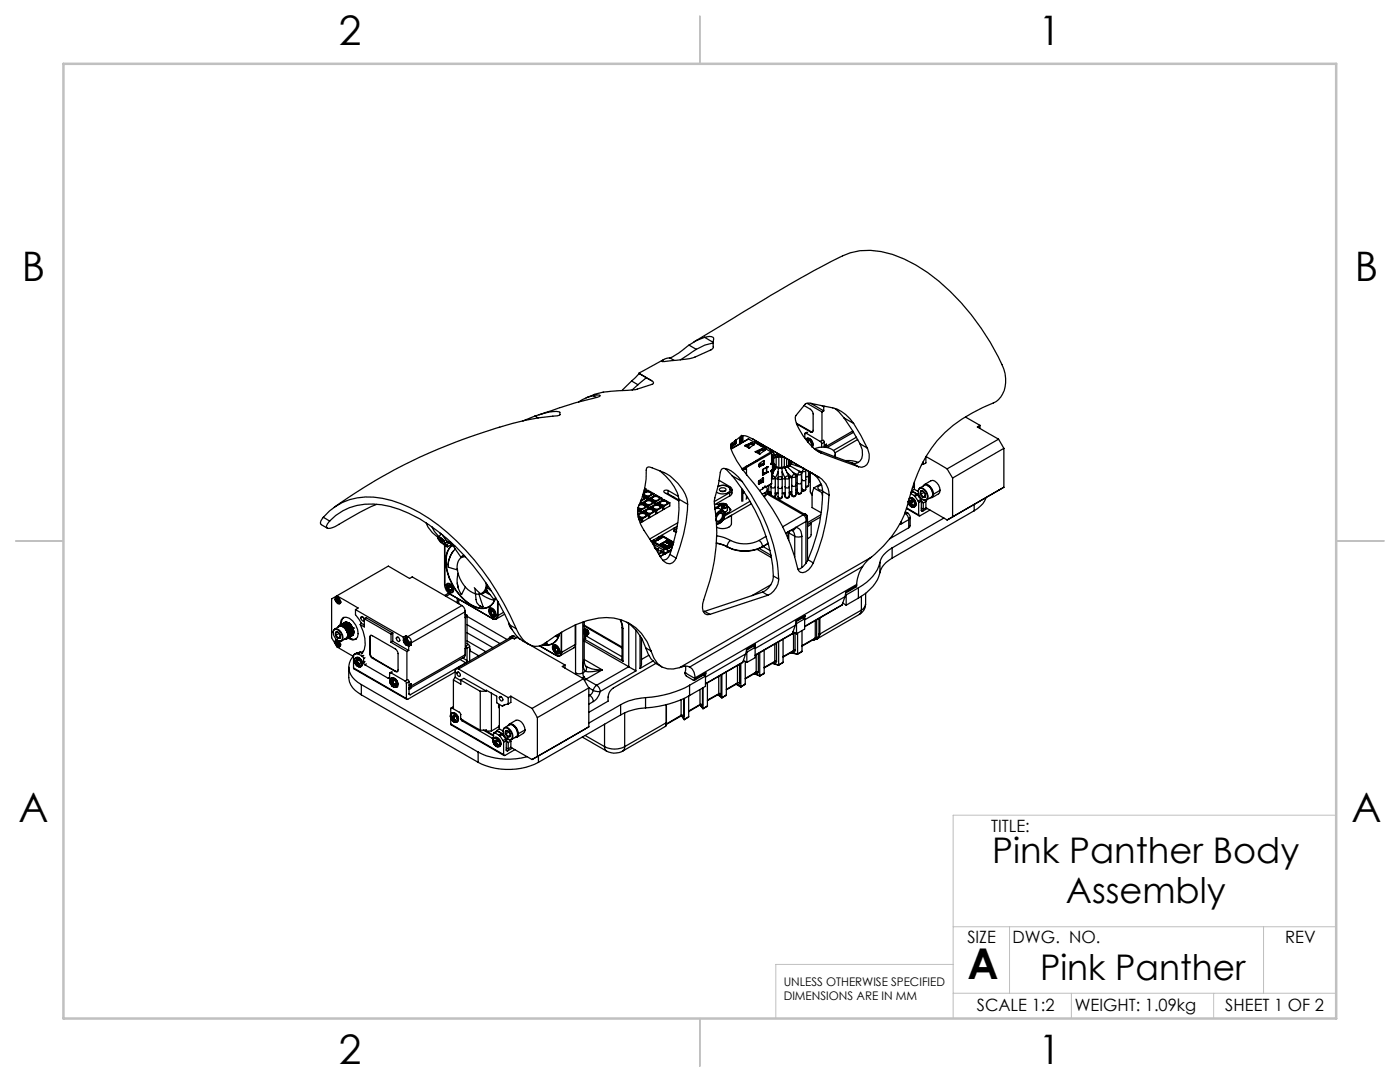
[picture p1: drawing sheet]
<svg xmlns="http://www.w3.org/2000/svg" width="279mm" height="216mm" viewBox="0 0 279 216" stroke-linecap="round" stroke-linejoin="round" font-family="sans-serif">
<defs><g id="words">
<text font-size="8.5" x="193.1" y="195.4">A</text>
<g font-size="8.1">
<text x="67.6" y="8.9">2</text>
<text x="207.3" y="8.9">1</text>
<text x="4.4" y="56.1">B</text>
<text x="270.4" y="56.1">B</text>
<text x="3.7" y="164.1">A</text>
<text x="269.7" y="164.1">A</text>
<text x="67.6" y="212.4">2</text>
<text x="207.3" y="212.4">1</text>
</g>
<g font-size="7.1">
<text x="198" y="172.1">Pink Panther Body</text>
<text x="212.7" y="180.2">Assembly</text>
<text x="207.6" y="195.5">Pink Panther</text>
</g>
<g font-size="3.4">
<text x="197.8" y="166">TITLE:</text>
<text x="193.1" y="188.1">SIZE</text>
<text x="202.1" y="188.1">DWG. NO.</text>
<text x="256.5" y="188.2">REV</text>
<text x="194.9" y="201.7">SCALE 1:2</text>
<text x="214.5" y="201.7">WEIGHT: 1.09kg</text>
<text x="244.5" y="201.7">SHEET 1 OF 2</text>
</g>
<g font-size="2.4">
<text x="156.4" y="196.8">UNLESS OTHERWISE SPECIFIED</text>
<text x="156.4" y="199.5">DIMENSIONS ARE IN MM</text>
</g>
</g></defs>
<path d="M266.7 162.7h-76.5v40.5M190.2 192.4h-35.4v10.8M190.2 198.2h76.5M190.2 184.9h76.5M201.5 184.9v13.3M213.8 198.2v5M242.2 198.2v5M252.2 184.9v13.3" fill="none" stroke="#c0c0c0" stroke-width=".2"/>
<path d="M139.7 3.2v9.5M3.1 107.9h9.6M266.7 107.9h9.5M139.7 203.2v9.6" fill="none" stroke="#c0c0c0" stroke-width=".25"/>
<path d="M12.7 12.7h254v190.5h-254z" fill="none" stroke="#c0c0c0" stroke-width=".5"/>
<g fill="none" stroke="#000" stroke-width=".25">
<path d="M118.4 79a1.64 1.64 0 0 1 1.4 0l-.6 .3-4.3 1.1-3.1 1M118.4 79l-1.1 .3-1.8 .9M118.4 79l.6 .3M126 76l-1.9 1.9M126 76l1.3 .8M127.3 76.8l-1.1 1M127.5 74.5l2.5 1.5M127.5 74.5l-1.5 1.5M127.5 74.5l1.5 .9M129 75.4l-1.7 1.4M129 75.4l1 .6M130 76l.4 .4-.3 .3a11.3 11.3 0 0 1-4.9 1.2 19.7 19.7 0 0 0-8.2 1.5"/>
<path d="M132.2 72.1h.1M132.4 71.8l-4.9 2.7M133.7 71.4a1.72 1.72 0 0 0-1.5 .7M133.7 71.4l.9 .5M137.5 68.9a13.9 13.9 0 0 1-3.8 2.5M137.5 68.9l1.5 .8M138.5 68.2l3.9-2.3a354.6 354.6 0 0 1 25.8-14.9 14.2 14.2 0 0 1 12.2 .7 38.8 38.8 0 0 1 15.4 13.8 33.9 33.9 0 0 1 4.8 9.1 5.1 5.1 0 0 1-2.3 5.8 27 27 0 0 0-12.4 9 32.6 32.6 0 0 0-4.8 11.4 20.6 20.6 0 0 1-7.2 10.4M139 69.7l-3.2 2.1M140.6 67.3l-1.6 .6-1.5 1M140.6 67.3a1.77 1.77 0 0 1 1.8 .2l-.1 1.9-.4 .4-3.2 1.5-1 .2-5.5 .6M140.6 67.3l1.7 1M142.3 68.4l-1.6 .5-1.7 .8"/>
<path d="M106.8 83a9.7 9.7 0 0 1 4.9-.8l.1 .6-.3 .1a67.4 67.4 0 0 0-17.8 4.3 105 105 0 0 0-27 14M106.8 83l-2.4 1M106.8 83l.6 .4M111.7 81.4l-4.1 1.4M128.2 99l.4 .4M128.2 99a.36 .36 0 0 1 .4 .2 .36 .36 0 0 1-.2 .4l-.4 .2M128.3 98.8l.8 .5M128.3 98.6l1 .6M128.4 98.3l.9-.5 1.2 .7M128.5 98.6a.89 .89 0 0 1 1.5 0M128.6 98.4l.7-.3 .5 .1 .2 .3a.86 .86 0 0 1-1.5 0zM128.7 97.4l.2 .2"/>
<path d="M128.9 97.6l-.3 .2M128.9 97.6v.4M129.1 99.7h.1M129.1 99.3l-1.3 .7v.5M129.1 99.3v.5M129.3 99.2v.5M129.7 99.6h-.1M129.7 99.4v.3M129.7 99.4l1.2 .7M129.7 99.4l1.2-.7 1.2 .7M130.1 99.5a.86 .86 0 0 1 1.5 0M130.2 99.3l.7-.3 .5 .1 .2 .3a.86 .86 0 0 1-1.5 0z"/>
<path d="M130.5 98.5l-1.2 .7M130.5 98.5v.5M131.7 93.9a10 10 0 0 1 3.8 5.7M132.1 99.4l-1.2 .7M132.1 99.4v.5M132.9 98.5h.4M133.3 97.9h-.7l-.1 .2 .1 .2 2.9 1.6M133.3 97.9l2.1 1.2M133.3 97.9v.6M133.3 98.5l2.2 1.3M134.6 99.2l-.3 .1M135.5 99.6a27.5 27.5 0 0 1-1.8 11"/>
<path d="M135.5 99.6l1.7 1M143.5 95.8l2.1 1.3a.64 .64 0 0 1 .5 .6 .64 .64 0 0 1-.5 .6M143.6 97.5a.68 .68 0 0 1 .7-.2 .68 .68 0 0 1 .6 .6l-.4 .2h-.5l-.4-.2zM143.9 98h.7M144.7 93.5l1.5 1.5M145.6 98.3l-3 1.8M145.6 98.3v.7M145.6 99l-3 1.7M145.7 97.7a1.65 1.65 0 0 0-2.4-.7 1.8 1.8 0 0 1 2.4 .6 1.73 1.73 0 0 1-2.7 .6M145.9 89l-.1 .1M145.9 88.5v.5M146 88.5l-.1 .5"/>
<path d="M146.1 97.7v.8l-.5 .5M146.2 95a34.4 34.4 0 0 1 8.1 19.9M146.2 95l1.9 1.1M146.6 88.4l.1 .1M146.7 88.1l-.2 .4-.4 .1v-.2M146.7 88.4h.1M146.7 88.5l.1 .1M146.7 88.5l-.9 .6M146.8 88.6l-.9 .7M146.8 88.3l-.1 .2M146.8 88.3v-.5l.1 .5M146.8 88.3h.1"/>
<path d="M146.9 88.3l-.1 .3M147.6 87.3v1.2h.1M147.8 87.1v1.3M147.9 87l.1 .1M148 86.9l.1 .1M148 87l.1-.1a3.2 3.2 0 0 1 2.2 .7M148 87l-2 1.5a1.99 1.99 0 0 0 .3 2 25.3 25.3 0 0 0 4.1 5.9 41.6 41.6 0 0 1 9 17.5 1.29 1.29 0 0 0 2-.2l.9-1.4M148 87.1v1.3M148 97.5v2.5M148.1 87l-.1 .1M148.1 87v1.3M148.1 96.1a35.3 35.3 0 0 1 7.3 19.4"/>
<path d="M148.1 96.1a5.4 5.4 0 0 0-3.7-2.6 .8 .8 0 0 0-.6 .7l-.4 2.6a6.9 6.9 0 0 0-.8 4.2 38.6 38.6 0 0 1-2.4 19.5 1.64 1.64 0 0 0 .9 2.2l.6-.1M148.2 98h.1v.3l.2-.1-.3 .2M148.2 97.8v2.2M148.3 86.9v1.3M148.6 98.2l-.4 .2M148.7 93.5h.2M148.7 93.5l-.5 .2M148.7 93.5h.1M148.7 89l.8 .4M148.7 89h.1M148.7 88.9v.1M148.8 93.5l.2 .1v1.1"/>
<path d="M148.8 93.5l-.5 .3M148.9 93.1h.1M148.9 93.1l-.9 .4M149 98.9l-.1 .7M149 89l.6 .3M149 89h-.2M149 88.9l-.2 .1M149.2 99.3l-.2 .1M149.4 87.6l-3.5 1.9M149.4 87.6l4.5 2.6M149.4 87.6l-3.5 2M149.6 89.3l-.1 .1"/>
<path d="M149.6 89.3v.1M149.8 88.5v.1M149.8 88.5h.1M149.9 88.6v-.1a.24 .24 0 0 1 .3 .1 .24 .24 0 0 1 0 .2M149.9 88.6l-.6 .5M150 88.3h.1M150 88.3l-1.3 .6M150 88.3v.1M150 88.4h.1M150 88.4l-1.2 .6M150.1 88.4l-1.4 .6M150.1 88.3l.5 .3-1.1 .8"/>
<path d="M150.1 88.3v.1M150.1 88.4l.4 .3M150.2 88.8v.1M150.2 88.8l.1 .1M150.3 88.7v.1M150.3 87.6l13.2 7.7M150.3 87.6l11.8 6.8M150.3 88.8h.1M150.7 88.2l-.1 .1M150.7 88.2h.1M150.7 88.2l1 .6M150.7 90.1l1.4-.6 .6 .3-1.1 .8z"/>
<path d="M150.8 88.2h-.1M150.8 88.2l.9 .5M150.8 88.1l-.1 .1M150.8 88.1l2 1.2M150.8 88.1v.1M150.9 92h.1M150.9 92l-2 1.1M151.1 90.2h.1M151.1 90.2h-.1M151.1 90.2l.6 .4M151.2 90.2l.5 .3M151.4 96.5l.1 .1"/>
<path d="M151.4 96.6h.1M151.4 96.1v.4M151.4 96.4h.1M151.4 96.1h.1M151.4 96.5h.1M151.4 96.1v.1M151.4 96v.1M151.5 93.1h.1M151.6 96.4h.1M151.6 96.1h.1M151.7 96.1h.1M151.7 88.8v.1"/>
<path d="M151.7 88.7v.1M151.7 96.1v.1M151.7 92.7l-.2 .2M151.7 96.1l-.3 .3M151.7 96.2l-.3 .2M151.8 88.8l-.1 .1M151.8 96.1h-.1M151.8 88.8l1 .6M151.8 88.8l.9 .5M151.8 88.8h.1M151.8 96v.1M151.8 96.1h.1"/>
<path d="M151.8 96.1l-.1 .1M151.8 88.7h-.1M151.8 88.7h.1M151.8 89.8h.1M151.8 88.7v.1M151.9 89.7l.1 .1M152 89.7h.1M152.1 89.5l.5 .4M152.2 89.6l-1.3 .6M152.2 96.2h.1M152.2 96.2l-.8 .4M152.2 97.4h.1"/>
<path d="M152.2 97.5v.1M152.2 97.4v.1M152.2 97.5l-.6 .4M152.3 95.4l-.9 .7M152.3 95.4l.1 .1M152.3 96.2l-.8 .4M152.3 96.1l-.9 .4M152.3 97.3h.1M152.3 96l-.1 .2M152.3 93.6v.9l.3-.1M152.3 95.4v.6M152.3 97.3l-.1 .1"/>
<path d="M152.3 92.7h.1M152.3 92.7l-.8 .4M152.3 95.8l-.9 .3M152.3 96h.1M152.3 95.9l-.6 .5M152.3 97.3v.1M152.4 96l-.1 .2M152.4 90v-.1l-.3-.2-.7 .6M152.4 92.7l-.8 .4M152.4 95.5v.5M152.4 92.6l-.9 .5M152.4 92.5l-.1 .2"/>
<path d="M152.4 89.9v.1M152.4 92.4l-.9 .3M152.4 92.5l.1 .1M152.5 92l-.1-.1-.8 .6-.1 .6M152.5 92.6l-.1 .1M152.5 92v.6M152.5 92l-.1 .5M152.6 94.4h.1M152.6 89.9h.1M152.6 94.4l-.3 .1M152.6 97.1h.1M152.6 97.2h.1"/>
<path d="M152.6 97v.1M152.6 97h.1M152.6 97v.3l-.3 .1M152.7 97h.1M152.7 89.3l.1 .1M152.7 97.2v.1M152.7 98.3l-.6 .3M152.7 97v.2M152.7 98.3v.6M152.7 98.9l-.2 .2M152.8 89.3l.1 .1M152.8 89.3h-.1"/>
<path d="M152.8 89.4v.1M152.8 89.5h.1M152.9 89.4v.2M152.9 89.4l-.1 .1M152.9 89.4h.1M152.9 93.3h.1M152.9 93.3l-.1 .1M153 89.2h-.2M153 94.3h.1M153 93.4l-.5 .1M153 93.4v.9M153 94.3l-.4 .1"/>
<path d="M153 93.3v.1M153 93.2v.1M153 93.3v1M153.1 89.3h-.2M153.1 93.2h.1M153.1 98.6l7.2 4.1M153.1 93.2l-.2 .1M153.1 94.2l.1 .1M153.1 94.2l-.9 .6M153.1 98.3l-.4 .6M153.1 93.1v.1M153.1 93.1h.1"/>
<path d="M153.1 94.2h.1M153.1 98.4l7.6 4.3M153.1 97.6v.7M153.1 93.1l.1 .1M153.2 93.1h.1M153.2 94.2h.1M153.2 93.2l-.2 .1M153.2 93.1l-1 .6v1.2l1-.6M153.2 94.2l-.2 .1M153.2 93.2h.1M153.2 94.2v.1M153.2 93.1v.1"/>
<path d="M153.4 96.9l-.3 .1M153.4 98.1l.5 .1M153.4 96.9v1.6M153.4 89.5l1.4 1.3M153.5 98.1v.4M153.8 92.6l.1 .1M153.8 94.1h.1M153.8 94.1h.2h-.1M153.9 90.2l.1 .2M153.9 97.1a.48 .48 0 0 0 .8 0M153.9 89.7v.2M153.9 96.6v2.2"/>
<path d="M153.9 98.4l-.3 .2M153.9 90.2l-3 1.8M153.9 93.9h.1M153.9 92.5v.1M154 90.8h.1M154 92.4h.1M154 93.9h.1M154 95.4h.1M154 93.9v2.6M154 96.5l-1.1 .7 .2 .4-.1 .4-.3 .3M154 90.4v2l-.2 .2M154 90.8h.2"/>
<path d="M154 90.4l-5.8 3.3M154 96.5l-1.3 .7M154 89.9l.1 .1M154 90.8l.1 .1M154 90.8v1.6M154 93.9v1.5M154 95.4l.1 .1M154.1 89.9l.2 .4M154.1 93.8l.1 .1M154.1 90.9v1.5M154.1 93.9v1.6M154.1 90h-.1"/>
<path d="M154.2 93.7l-.4 .4M154.2 92.5h.2M154.2 93.7h.2M154.2 92.5l-.3 .2M154.2 92.5v1.2M154.2 91h.1M154.2 95l.3 .1 .2 .3M154.2 91.2l.1 .3M154.2 90.8l-.1 .1M154.2 90.8l-.1 1.6M154.2 93.9l-.1 1.6M154.2 93.9h-.1"/>
<path d="M154.2 91l.2 .3M154.3 91.5h-.1M154.3 94.3l-.1 .1M154.4 92.5h.1M154.4 92.5v1.2M154.4 91.3l-.1 .2M154.4 91.3v1.2M154.4 92.5l.2 .2M154.5 92.5l-.3-.1-.4 .2M154.5 92.5l.1 .2M154.5 90.8l-.3 .2M154.5 90.8l.2 .5"/>
<path d="M154.5 90.8h.3M154.5 92.5h-.1M154.6 93.7h-.2M154.6 93.8l-.4 .7M154.6 92.7v1M154.6 93.1l.3 .2M154.6 93.7l-.1 .1M154.6 93.2l.2 .2M154.6 92.7h.1M154.6 93.7h.1M154.7 91.3h-.3M154.7 98.4h.6"/>
<path d="M154.7 95.4l-.3 .2-.4-.1M154.7 95.4v.1M154.7 99.1l-.1 .1M154.7 95.5l.6 .1M154.7 95.5v3.6M154.7 98.4v.7M154.7 99.1v.1M154.8 95.4l-.1 .1M154.8 93.4l-.2 .2M154.8 90.8l.1 .4M154.8 95.4h-.1M154.9 91.2l-.2 .1"/>
<path d="M154.9 91.2h.3M154.9 91.2v2.1M155 98.4l-.3 .8v-.1M155.1 93.3l-.3 .1M155.1 93.3l.3 .2M155.1 90.6l-.3 .2M155.1 90.6l.1 .6M155.1 90.6a.3 .3 0 0 1 .3 .1 .3 .3 0 0 1 0 .4M155.2 93.2l.2 .2M155.2 93.2l-.4 .2M155.2 93.2l-.1 .1M155.2 94.4h.1"/>
<path d="M155.3 99.1a.41 .41 0 0 0 .4 .5 .41 .41 0 0 0 .4-.5M155.3 99.1a.46 .46 0 0 0 .8 0M155.3 97.2a.46 .46 0 0 0 .8 0M155.3 94.2l-.5 1.2M155.3 95.3a.36 .36 0 0 1 .6-.2 .36 .36 0 0 1 0 .5h-.6zM155.4 93.5l-.1 5.6M155.4 93.4v.1M155.4 91.1l-.2 .1M155.4 91.1l.3 .1M155.4 91.1v2.3M155.7 93.3l.3 .1M155.7 93.3l-.3 .1"/>
<path d="M155.7 93.3l-.3 .2M155.7 93.3l.3 .2M155.7 93.3h.1M155.7 90.8v.4M156 93.4v.1M156 91.1l.2 .1v-.1M156 90.9v.2M156 91.1l-.3 .1M156 91.1v2.3M156 93.5l.1 5.6M156.1 94.2l.6 1.2M156.1 94.4h.1"/>
<path d="M156.3 93.2l-.3 .2M156.3 93.2l.3 .2M156.3 93.2v.1M156.3 93.3l-.3 .2M156.3 93.3l.3 .1M156.4 98.4l.3 .8M156.5 91.2v2.1M156.6 93.4l.9 1.9M156.6 95.4l.1 .1M156.7 95.5l-.6 .1M156.7 98.4h-.6M156.7 97.1a.45 .45 0 0 0 .4 .3 .45 .45 0 0 0 .4-.3"/>
<path d="M156.7 95.4v.1M156.7 95.5v3.6M156.7 98.4v.7M156.7 99.1v.1M156.8 93.1l-.3 .2M156.8 93.1l.4 .1M156.8 93.1l.1 .1M156.9 93.2l-.3 .2M156.9 93.2h.3M157 91.5v1.6M157.1 94.3l.9 .8M157.2 92.9l-.2 .2"/>
<path d="M157.2 92.9l.5 .1M157.2 92.9l.2 .1M157.2 93.2l1.5 1.5M157.4 91.7v1.2M157.4 93l-.2 .2M157.5 95.1a.45 .45 0 0 0-.5-.1 .45 .45 0 0 0-.3 .4M157.5 99a.41 .41 0 0 1-.3 .4 .41 .41 0 0 1-.5-.2M157.5 95.3a.48 .48 0 0 1-.8 .1M157.5 95.3v3.7a.47 .47 0 0 1-.8 .1M157.5 98.4l.6 .6M157.5 92.7l-.1 .2M157.6 91.9v.1"/>
<path d="M157.6 92.9l2.1 1.3M157.7 92l-.1 .7 .1-.2M157.7 92l.1 .1M157.7 91.9v.1M157.7 92.3v.1M157.8 92.7l-.2 .3h-.2M157.8 92.7h-.3M157.8 92l-.1 .3M157.9 98.1l.1 .7M157.9 95.1l.1 .3M157.9 92l-.2 .3M157.9 92.6l-.1 .1"/>
<path d="M157.9 92.6l2.3 .8M157.9 92.6h.1M158 92.6l-.5 .1M158 95.2l-.4 .2M158 98.1l-.5 .1M158 96.8a.49 .49 0 0 0 .8 0M158 95.4v3.4M158 92.3l-.3 .2M158 92.3l-.1 .3M158 95.1v.3M158 98.8l.1 .2M158.3 94.3l.6 .4"/>
<path d="M158.7 94.7l.1 .3M158.7 94.7l-.4 .1-.3 .3M158.8 98.7a.41 .41 0 0 1-.2 .4 .41 .41 0 0 1-.5-.1M158.8 95l-.3 .2-.5-.1M158.8 98.7l-.3 .3-.5-.2M158.8 95v3.7M158.8 98.3l.5 .3M158.9 97.8l.3 .6M158.9 94.7l.2 .3M158.9 94.7h.3M159 84.5l2.9 1.6M159 84.6l2.7 1.6"/>
<path d="M159.1 94.8l-.3 .1M159.1 96.3a.49 .49 0 0 0 .8 0M159.1 95v2.8l.1 .6M159.1 97.6l-.3 .2M159.2 94.7l-.1 .3M159.2 98.4l.1 .2M159.5 94l.7 .1M159.7 94.2l.2 .3M159.7 94.1l.3 .3M159.7 94.2l-.4 .2-.1 .3M159.9 94.2v.1M159.9 98.2l-.2 .4h-.4"/>
<path d="M159.9 94.5l-.3 .3-.4-.1M159.9 98.2l-.3 .3-.4-.1M159.9 97.5l.3 .3M159.9 94.5v3.7M159.9 97.9l.4 .1M160 95.7a.45 .45 0 0 0 .4 .2 .45 .45 0 0 0 .4-.2M160 94.4v2.8l.2 .6M160.2 94.1l-.2 .3M160.2 97.8l.1 .2M160.5 80.9l1.2 .8 .5 .7 .1 3.5-.2 .3h-.4M160.5 93.5l-.2 .1-.1 .5M160.8 93.7v.2"/>
<path d="M160.8 97.6l-.1 .3-.4 .1M160.8 93.9l-.2 .2h-.4M160.8 97.6l-.2 .2h-.4M160.8 93.9v3.7M160.8 97.2h.1M160.8 87.7a1.12 1.12 0 0 1 1.2 1.3M160.9 86.4l-.3 .1v.9M160.9 86.4l2.8 1.7M160.9 87.6h-.1M160.9 87.6a1.21 1.21 0 0 1 1.2 1.5M161 86.3l-.3 .1M161 87.5a1.1 1.1 0 0 1 1.1 .5 1.1 1.1 0 0 1-.1 1.2"/>
<path d="M161 80.5l3 1.7M161 87.5a1.17 1.17 0 0 1 1.1 1.6M161 87.5l-.1 .1M161.1 87.9l.2 .2M161.2 86.3l-.3 .1M161.3 88.1l-.1 .1M161.3 88.1h-.2M161.3 88.1v.2M161.4 96.8l-.1 .3-.4 .1M161.4 94.9l-.3 .2h-.3M161.4 94.3l.1-.2v1.9M161.4 96.8l-.2 .2h-.4l.1 .2"/>
<path d="M161.4 94v2.8M161.5 96l-.1 .3M161.5 96l-.1 .2M161.5 94.4l.2 .1M161.7 94.2v4l.4 .6M161.8 80.5l2.6 1.5M161.9 86.1h.3M161.9 86.1l-.2 .1M162.1 94.4a4.6 4.6 0 0 1 2.1 3.6M162.1 94.4l1.4 .9M162.4 97.4l-.3 1v2.9l1.8 1M162.4 97.4l1.6 .9"/>
<path d="M162.5 89.5l7.5 2.9M162.6 89.5a3.6 3.6 0 0 1 3.9 .7l.2 .3-.1 .6M162.9 89.8l1 .6M163.5 95.3a4 4 0 0 1 2 3.5M163.7 88.1l.3 .4M163.8 96.6l-1.4 .8M163.9 90.4l7.4 2.7M164 96.8l-.5 .1-.3 .4a.67 .67 0 0 0 .9 .5M164 88.5v.7M164 98.3l.1 .6M164 87.9l-.3 .2M164 82.2v5.7"/>
<path d="M164 81l.4 .2M164.2 98a33.7 33.7 0 0 1-2.9 13.7M164.2 98.2l-.2 .1M164.2 98l1.3 .8M164.3 87.8l.2 .4M164.4 81.2v.8M164.4 82l-.4 .2M164.5 88.9l.4-.3v.4M164.5 88.2l-.5 .3M164.5 88.2v1M164.6 81.1l-.2 .1M164.8 88.7l.1 .6"/>
<path d="M164.9 89v.3M165.5 98.8a38.7 38.7 0 0 1-3.2 13.5M166.6 81.5l1.9 1.9M166.7 90.7v.5M168.5 83.4l1.6 2.5 1.5 2.6M168.5 83.4l1.9 1.1M168.8 91.9l1.4 .1 1.1 .3M170 92.4l1.3 .7M170.2 86l-5.3 3M170.4 84.5a7.7 7.7 0 0 0-6.3-3.5l-2.6-.6-.7 .1-1.9 2.4a2.83 2.83 0 0 0 .5 2.6 10.7 10.7 0 0 0 4.5 4.9M170.4 84.5l1.4 2.4 1.3 2.5M170.4 86.3l-5.3 3"/>
<path d="M170.9 87.2l-4.6 2.7M171.2 87.7l-4.5 2.6M171.6 88.5a2.76 2.76 0 0 1-.4 3.8l-.6 .2-.6-.1M171.6 88.5l1.5 .9M173.1 89.4a2.87 2.87 0 0 1-.6 3.7l-.5 .1-.7-.1M181.5 99.5a1.19 1.19 0 0 1 1 1.5l-.4 .2-.3-.1M181.6 99.3l-.1 .1a1.17 1.17 0 0 1 .9 1.8l-.6-.1M181.6 99.3a1.11 1.11 0 0 1 1 .6 1.11 1.11 0 0 1 0 1.2M181.6 99.3a1.18 1.18 0 0 1 1 1.8M181.8 98.5l.7 .4M182 98.1h.1M182 97.9l1.1 .7"/>
<path d="M182 98.1h-.1M182 97.9v.2M182.1 98.1l.9 .5M182.1 98.1l-.3 .2M182.3 97l.2 .1M182.5 98.9l.1 .2M182.5 97.6l.8 .5M182.5 97.6l-.5 .3M182.5 96.2v1.4M182.5 97.3l-.2-.1-.2 .2M182.6 99.1l.6 .9M183 98.6l.1 .1"/>
<path d="M183 98.6l-.5 .3M183.1 98.6l.3 .6M183.1 98.7l-.5 .4M183.1 98.7l.7 1M183.2 100l.1 .3M183.3 98.1v-.1a.62 .62 0 0 1 .4-.7 .62 .62 0 0 1 .7 .3 1.65 1.65 0 0 1 .6 2.1l-.3 .1-.5-.1M183.3 98.5l-.2 .1M183.4 97.5a1.13 1.13 0 0 1 1.5 .9 .79 .79 0 0 1 .2 .8 .79 .79 0 0 1-.6 .6 1.67 1.67 0 0 1-1.1-2.3zM183.6 97.4l.9-.6a1.57 1.57 0 0 1 1.6 1.9l-.2 .5-1 .6M183.7 98v.6M183.7 98.6l.5 .6M183.8 99.7l.1 .3"/>
<path d="M183.8 99.7l-.6 .3M183.9 100l-.6 .3M183.9 100v1.8M183.9 99.8l.4 .6M184.2 98a1.03 1.03 0 0 1 .4 1.2M184.2 98h-.5M184.3 92.6l.5-.2v-1.3l4.2 2.5M184.3 97l.2-.3a1.51 1.51 0 0 1 1.7 1.4l.1 .5M184.3 92.1v.5M184.3 92.6l-.4 .1M184.4 98.2h.1M184.4 98.2l.2 .3"/>
<path d="M184.4 98.2l-.7 .4M184.5 96.7l1.3-.8a1.5 1.5 0 0 1 1.7 1.4l.1 .5M184.6 99.2h-.4M184.6 99.8l.2 .2M184.7 98.8l-.1 .4M184.7 98.9l-.5 .3M185.2 96.9a1.96 1.96 0 0 1 1 1.7M186.3 98.6l-.1 .4-.2 .3h-.4M187.6 97.8l-.3 .7-1.3 .8M187.6 97.8l-1.3 .8M189 93.6l1.1 1.8M190.1 95.4v7.8"/>
<path d="M192.7 83.2l2.9 1.7M195.6 84.9l-.5 .3 4.2 2.4M195.6 84.9v.6M196.8 99.3a4.5 4.5 0 0 1-2.4 2.6M199.3 87.6l-10.3 6M199.3 87.6l1 1.9M200.3 89.5l-10.2 5.9M200.3 89.5v7.7M200.3 97.2l-10.2 6M200.3 97.2l-11.3 6.6M64.1 104.7l1.2 .7M64.5 103.2a11.7 11.7 0 0 1 11.9-3.8 30 30 0 0 1 14.8 8.6 53.5 53.5 0 0 1 11.8 17.4"/>
<path d="M64.5 103.2l-.2 .3a.89 .89 0 0 0-.2 1.1v.1M64.5 103.2l1.3 .8M65.8 104a11.9 11.9 0 0 1 12.1-2.9 33.8 33.8 0 0 1 16.5 11.7 51.2 51.2 0 0 1 7.3 11.9M66.9 119.2l.2-.1a.91 .91 0 0 1 .7 1.4 .99 .99 0 0 1-.9-1.3zM67 119.6l.1-.1 .4 .3M67 119.6l.4 .7M67 119.6v.1M67 119.7h-.1M67 119.5l.3 .2M67 119.7l.3 .5M67 119.7l.3 .1M67.2 119.1l-.2 .1v.3"/>
<path d="M67.2 118.9l4.3 2.4-.6 .3M67.2 118.9l10.3-5.9 4.2 2.4 .6-.3 9.9 5.7M67.2 118.9l-1 .6v7.7l1 1.9 3.4 1.9M67.3 119.3h-.2l-.1 .2M67.3 119.3v.4M67.3 119.8v.4M67.4 119.1l-.1 .2M67.5 119.4l.3 .5M67.5 119.8l.3 .1M67.5 119.4v.4M67.5 119.2v.2M67.5 119.8h.2"/>
<path d="M67.5 119.9l.3 .2M67.5 119.6l-.2 .1M67.5 119.9v.4M67.5 119.8h-.2M67.5 119.8v.1M67.6 119.2l-.1 .2M67.7 119.8l.2 .2M67.7 119.8l-.2 .1M67.8 119.9l.2 .1M75.1 100.6a56.8 56.8 0 0 0-8.2 4.5 1.55 1.55 0 0 1-1.7 .1l.2-.7 .4-.5M85.1 104.4l.3 .8 .9 1.1 1.1 .9M86.2 105.1l.4 .9 1 1.1"/>
<path d="M87.4 107.4l.1-.3a1.64 1.64 0 0 1 1.3 1.4l-.2 .1M87.5 107.2a1.41 1.41 0 0 1 1.2 1.3 1.31 1.31 0 0 1-1.2-1.3zM87.8 107.7l.2 .4M87.8 107.6v.1M87.8 107.6l.6 .5M87.8 106.4l.1 .1M87.9 106.5l.1 .1M87.9 107.6l-.1 .1M87.9 106.5h.1M88 108.1l.3 .1M88.1 106.6l-.6 .6M88.2 107.8l-.2 .3"/>
<path d="M88.3 106.8a2.89 2.89 0 0 0 1.6 1.5M88.4 108.1l-.1 .1M88.5 108.5l.1 .1M88.7 108.8l.1 7.9M88.8 116.7a2.19 2.19 0 0 0 1 1.8M88.8 108.9v7.8M88.8 108.5l.2 .3-.1 .1-.3-.3M89 108.7a.21 .21 0 0 1 .3 .1 .21 .21 0 0 1-.1 .3zM89 108.8l-.1 .1M89.2 116.5a1.18 1.18 0 0 1 1.1 1.7 1.18 1.18 0 0 1-1.1-1.7zM89.3 108.1l-.2 .1M89.3 108.1l1.6 .9"/>
<path d="M89.3 108.1h.1M89.3 116.6a.92 .92 0 0 1 1.1 1.2l-.2 .3a1.06 1.06 0 0 1-.9-1.5zM89.3 108l-.5 .5M89.4 116.9h.4M89.4 116.9v.5M89.4 117.4l.4 .4M89.5 113.2l1.8 .5M89.5 118.4l-.8 .4M89.7 108.3l-.7 .4M89.7 108.1h.2M89.7 108.1l.2 .2M89.8 116.9a.74 .74 0 0 1 .3 .9"/>
<path d="M89.8 118.5h.1M89.8 118.5l8.5 4.9M89.8 118.5l8.4 4.9M89.8 118.5l-.8 .5M90 108.2l-.1 .1M90 117.1l.1 .2M90 117v.1M90 117.1l-.6 .3M90.1 117.8h-.3M90.2 117.5l-.1 .3M90.2 108.6l-.9 .5M90.2 117.6l-.4 .2"/>
<path d="M90.3 108.7a4 4 0 0 0-1.3 4.2 11 11 0 0 0 5.7 8.2 2.81 2.81 0 0 0 4.2-1.8M90.4 108.8a4.5 4.5 0 0 0-1.2 4.8 10.5 10.5 0 0 0 6.2 7.6 2.68 2.68 0 0 0 3.5-1.9M90.5 108.9l1.5 2.3M90.5 108.9h.1M90.5 108.8v.1M90.5 109.9a4.5 4.5 0 0 0-1.1 2.8M90.6 108.9h-.1M90.8 109.5a5.4 5.4 0 0 0-1.4 3.5v.1M91.3 116.4l.1 .9M91.3 119.4v.9M91.4 114.4a4.9 4.9 0 0 0 .5 3.9l.2 .3 .8-1.5M91.5 119.6v.9"/>
<path d="M92.6 110.8l-.6 .4 .1-.1M92.7 110.9l-.6 .2 .1-.1M92.9 111.1a1.84 1.84 0 0 0-1.6 2.5 5.5 5.5 0 0 0 4 5 1.78 1.78 0 0 0 1.7-2.3M94.7 117.3a6.7 6.7 0 0 0 3.9 2.4M94.8 117.6l.1 .8a2.42 2.42 0 0 0 1.1 2.6l.4 .1-.8-2.6M96.9 118.1l.9 .5M97.2 116.6a1.96 1.96 0 0 1-.9 1.8l.9-.5M97.9 117.6l-.1 .1M98 117.9l-.7-.7-.1 .1v.6l1.5 1.8M99.3 119.9v2.9M127.3 101.8l.1 .1M127.3 102.6l.9-.5 1.2 .7"/>
<path d="M127.3 101.7v.4M127.3 101.6l.5 .3M127.4 103l.8 .5M127.4 101.4l.6 .3M127.4 103.3l.6 .3M127.5 103.4v.1M127.5 102.8a.94 .94 0 0 1 1.5 0M127.5 100.8l.5-.1a.64 .64 0 0 1 .8 .4M127.6 100.7l.4-.1a.67 .67 0 0 1 .8 .5 .92 .92 0 0 1-1.4 .1M127.6 100.6l.4-.2 1.3 .7M127.6 100.5v.1M127.7 102.5l.5-.1a.51 .51 0 0 1 .7 .6l-.7 .2a.62 .62 0 0 1-.7-.4z"/>
<path d="M127.7 100.5h.1M127.8 102.2l.1 .1M127.8 101.9l-.6 .3M127.8 101.9v.4M128 104l.2 .1M128 103.6v.6l-.2 .2M128 103.6l-.4 .3M128 101.7v.5M128.2 103.5v.6M128.3 100.4h-.1M128.3 100.3l1.2-.7 1.2 .7M128.3 100.3v.2"/>
<path d="M128.3 100.3l1.2 .6M128.4 102.1v.1M128.4 102v.2M128.4 102l1.2 .7M128.4 102l1.2-.7 1.2 .7M128.7 100.3a.94 .94 0 0 1 1.5 0M128.8 100.1l.7-.3a.53 .53 0 0 1 .6 .6l-.3 .2h-.6l-.4-.2zM128.9 102a.94 .94 0 0 1 1.5 0M128.9 101.8l.7-.3a.53 .53 0 0 1 .7 .6l-.4 .3h-.6l-.4-.3zM129.3 101.4v.1M129.3 101.1l-1.3 .6M129.3 101.1v.4"/>
<path d="M129.4 103.2l.2 .1M129.4 102.8v.6l-1.2 .7M129.4 102.8l-1.2 .7M129.5 100.9v.5M129.6 102.7v.6M129.9 101.3l-.1 .1M129.9 101.2l1.2-.7 1.2 .7M129.9 101.2l1.2 .6M129.9 101.2v.2M130 108l2.6 1.5M130.2 108.5l2.2 1.2M130.3 101.2a.9 .9 0 0 1 1.5 0"/>
<path d="M130.3 107.8l.3 .1M130.4 101l.7-.3a.53 .53 0 0 1 .6 .6l-.4 .3h-.5l-.4-.3zM130.4 107.7l.3 .2M130.6 108.2l1 .5M130.6 109.2h.1M130.6 107.9h.1M130.6 107.9v.1M130.6 108h.1M130.6 109.2l.1 .1M130.7 100.6h.1M130.7 100.3l-1.2 .6M130.7 100.3v.4"/>
<path d="M130.7 109.3h.1M130.7 109.3v.1M130.7 109.3l.5 .3M130.7 109.4l.6 .3M130.7 109.4l.3 .1M130.7 107.9h.1M130.8 109.4v.1M130.8 102.3l.3 .2M130.8 102v.6l-1.2 .7M130.8 102l-1.2 .7M130.9 100.1v.5M131 109.5h.1"/>
<path d="M131 109.5l.3 .2M131.1 101.8v.7M131.2 107.7l-.6 .3M131.2 107.7h.1M131.2 107.7v.1M131.2 109.6h.1M131.2 109.6l.1 .1M131.3 109.5v.6M131.3 109.5h.1M131.3 109.5l-.1 .1M131.3 100.5h-.1M131.3 100.3l1.2-.6 1.2 .6"/>
<path d="M131.3 100.3l1.2 .7M131.3 100.3v.3M131.3 107.5l.2 .1M131.4 107.2l-.1 .3M131.4 107.1l.4 .3M131.5 107.6h.1M131.5 107.6l-.3 .1M131.6 107.5h.1M131.6 108.7h.1M131.6 107.5l-.4 .2M131.7 108.7v.1M131.7 108.7h.1"/>
<path d="M131.7 107l.2 .2M131.7 108.8l.4 .2M131.7 100.4a.86 .86 0 0 1 1.5 0M131.8 100.2l.7-.3 .5 .1 .2 .3a.83 .83 0 0 1-.7 .5 .83 .83 0 0 1-.8-.5zM131.8 109.9v.6l.1-.6M131.8 108.8h.1M131.8 108.7h-.1M131.8 108.7l.4 .2v.1M131.8 108.7v.1M131.8 108.8l.4 .2M131.8 107.4h-.1M131.8 109.9l.1 .1"/>
<path d="M131.8 109.9h.1M131.9 110h.1M131.9 110v.1M131.9 110l.5 .3M131.9 107.2h.1M131.9 107.3h.1M131.9 107.2l-.1 .2M131.9 107.3v.1M131.9 110.1l.5 .3M131.9 110.1l.3 .1M131.9 107.2v.1M132 106.9l2.4 1.4"/>
<path d="M132 107.2h.1M132 106.8l2.4 1.4M132 107.2l-.4 .3M132 108.9l.2 .1M132.1 110.2l-.7 .3M132.1 109l.4 .2M132.1 109h.1M132.2 110.2h.1M132.2 110.2l.5 .3M132.2 108.4v.1M132.2 109h.1M132.2 108.4h.1"/>
<path d="M132.2 108.5l.3 .2M132.3 108.5h.1M132.3 101.5l.2 .1M132.3 101.2v.6l-1.2 .7M132.3 101.2l-1.2 .6M132.3 109h.1M132.3 109l.1 .1M132.3 108.4l.4 .3M132.3 108.4v.1M132.3 108.5l.4 .3M132.4 110.3v.1M132.4 109.7v.6"/>
<path d="M132.4 109l.2 .1M132.4 109h.1M132.4 110.4l.3 .1M132.4 109l.1 .2M132.4 109v.1M132.4 108.7l.5 .2M132.5 110.2v.1M132.5 110.2h.1M132.5 101v.6M132.5 110.3l.2 .2M132.5 108.7h.1M132.5 110.2l.2 .1"/>
<path d="M132.5 109.2h.1M132.5 108.7l.4 .2M132.5 110.2l.3 .1M132.5 108.7l-.3 .2 .1 .1M132.5 108.7l.1 .1M132.6 109.5l-.2 .2M132.6 109.1h.1M132.6 109.2h.1M132.6 109.1l-.1 .1M132.6 108.9h.1M132.6 108.8l-.3 .2M132.6 108.9l-.3 .1"/>
<path d="M132.6 108.8v.1M132.6 110.5l-.8 .5M132.6 108.9l-.2 .2M132.7 110.3h.1M132.7 108.7l.3 .2M132.7 110.3v.2M132.7 108.7v.1M132.7 108.8l.3 .2M132.7 110.5l-.9 .6M132.7 110.5h.1M132.7 109.1h.1M132.8 108.1l.4 .3"/>
<path d="M132.8 108.9v.1M132.8 108.9h-.2M132.8 109.1h.1M132.8 109l-.2 .1M132.8 108.9l-.4 .1M132.8 109h.1M132.8 110.3v.2M132.8 109.1h-.1M132.8 108.2h.1M132.9 108.1l-.1 .1M132.9 109h.1M132.9 108.1l.3 .2"/>
<path d="M132.9 108.1v.1M132.9 108.9h.1M132.9 108.2l.3 .2M132.9 108.9l-.1 .1M133 109.6h.1M133 109.6l.5 .3M133 109.5v.1M133 109.5h.1M133 109.3l.2 .1M133 108.9h.1M133 108.9l-.4 .3M133.2 108.4l.4 .2"/>
<path d="M133.2 108.4h.1M133.2 109.4v.1M133.2 109.4l-.2 .1M133.2 109.1l.3 .2 .3-.1M133.2 109.4h.1M133.2 107.8v.1M133.2 108.3h.1M133.2 108.3l.2 .1M133.2 108.3v.1M133.2 107.9l.4 .2M133.2 107.8h.1M133.3 107.8h.1"/>
<path d="M133.3 108.4h.1M133.3 107.9h.1M133.3 107.7h.1M133.3 107.7l-1.7 1M133.3 107.7l-.9-.6-1.8 1.1M133.4 108.4h.1M133.4 108.4v.1M133.4 107.8l.3 .3M133.4 107.8v.1M133.4 107.9l.3 .3M133.5 110.1l-.8 .4M133.5 109.9v.1"/>
<path d="M133.5 108.4h.1M133.5 109.9l.1 .1M133.5 109.9h.1M133.5 110l-.7 .5M133.5 109.9l-.7 .4M133.5 108.4l.1 .2M133.5 108.4l-.1 .1M133.5 110.1h.1M133.5 110h.1M133.5 110v.1M133.5 108.6h.1M133.6 108.6h.1"/>
<path d="M133.6 108.1l.1 .1M133.6 108.1l-.4 .2M133.6 110h.1M133.6 108.4l.1 .1M133.7 108.9h.1M133.7 108.5l-.1 .1M133.7 108.3h.1M133.7 108.9l-1.2 .7M133.7 100.3v.7l-1.2 .6M133.7 100.3l-1.2 .7M133.7 108.2v.1M133.7 108.3l-.3 .1"/>
<path d="M133.7 108.5h.1M133.7 108.2l-.3 .2M133.7 110.6a1.37 1.37 0 0 1-1.4 1.2M133.7 108.3l-.3 .2M133.7 110.6l1.2 .8M133.7 108.1l.4 .2M133.7 108.1v.1M133.7 108.2l.4 .2M133.8 108.3v.1M133.8 108.4h-.2M133.8 108.3l-.3 .1M133.8 108.3h-.1"/>
<path d="M133.8 108.4h.1M133.8 109.2l.3 .2M133.8 109.2h.1M133.8 109.2l-.2 .1M133.8 108.4l-.1 .1M133.8 109.2l.3 .1M133.9 109.9l-.3 .1M133.9 109.8l-.3 .2M133.9 108.7v.3M134 109.6l-.5 .3M134.1 108.8l-.3 .4M134.1 108.8l.1 .1"/>
<path d="M134.1 108.3h.1M134.1 108.7v.1M134.1 108.3l-.4 .3M134.1 108.7l.2 .1M134.4 108.5l-1.9 1v.8M134.4 108.4l-1.8 1.1M134.5 105.4h.1M134.5 105.9l.4 .3-.1-.1M134.5 105.9l.3 .2M134.5 105.4v.5M134.5 105.4l.5 .3M134.8 106.1h.1"/>
<path d="M134.8 105.2l.3 .2M134.9 106h.1M134.9 106l-.1 .1M134.9 106v.2M135.1 105l-5.1 3M135.3 104.3l-5.7 3.3M137.2 100.6a30.9 30.9 0 0 1-2.3 10.8M137.2 100.6a8.1 8.1 0 0 0-4.7-6.3l-2.4-1a.81 .81 0 0 0-1 0l-.1 .4a15.2 15.2 0 0 1-1.6 7.5 5.9 5.9 0 0 0 1.2 4.7l3.2 5.3a1.74 1.74 0 0 0 2.4 1.1l.7-.9M142.8 101.5l.5-.1 1 .5M142.8 101.5l-.1 .1M142.9 103.1l.3-.5a.71 .71 0 0 1 .7-.6 .71 .71 0 0 1 .7 .7 1.61 1.61 0 0 1-1.6 1.7M142.9 108.4l1.2 .3 1.1 .5"/>
<path d="M143 108.3l1.5 .5 .6 .3M143.1 106.9l1.4 .3 1.3 .6M143.3 102.7a.63 .63 0 0 1 1.1-.1 1.24 1.24 0 0 1-1.3 1.5 1.04 1.04 0 0 1 .2-1.4zM143.4 100.7a1.01 1.01 0 0 1 1.7 .3l-.3 .3-.8 .1M143.6 100.6l-.2 .1M143.6 102.4h.3a.98 .98 0 0 1 .1 1 .98 .98 0 0 1-.9 .6l-.2-.4M143.6 100.8l-.6-.3 .6 .4M144 100.7h.3zM144 100.8l-.2-.1-1.1 .7M144 100.8l-1.2 .7M144 100.8v.9M144.3 101.9a1.35 1.35 0 0 1 0 1.9l-.5 .5-.8 .3"/>
<path d="M144.3 100.7l.3 .2M144.3 101.9a1.37 1.37 0 0 0-1.5 .8M144.3 100.7v.4M144.3 101.1l-.2 .1M144.3 101.1l.1 .1M144.5 101.1h-.5M144.6 100.9l-.1 .2M144.9 100.6a.4 .4 0 0 1 .2 .6l-.6 .3h-.5M144.9 102.1l-.3 .1M145.1 109.1a7.8 7.8 0 0 0 7.1 0M145.1 109.1l.1 .1M145.2 101v.8l-.3 .3-.3 .1"/>
<path d="M145.2 109.2a7.5 7.5 0 0 0 6.9 0M145.7 103l-.5 .3M145.7 101.7h.1M145.7 101.7l-.1-.2-.4-.4a.65 .65 0 0 1 .5 .6 .65 .65 0 0 1-.4 .6l-.7 .3M145.8 107.8a6.3 6.3 0 0 0 5.7 0M145.8 107.8a1.6 1.6 0 0 0-.7 1.3M146 102.8v1.7a2.06 2.06 0 0 1-3 .7M149.6 100l-5 2.9M149.9 100.5l-5.6 3.3M151.1 109.6l2.9 1.7M151.5 107.8a1.6 1.6 0 0 1 .7 1.3M151.5 109.4l2.4 1.4"/>
<path d="M152.2 109.1l-.1 .1M152.2 118.1l-11.6 3.9M152.2 118.1l1 .7M152.3 109l1.4 .9M152.9 107l-1.4 .8M153.2 118.8l-11.5 3.8M153.3 108.4l-1.2 .8M153.3 108.4l-1.1 .7M153.8 116.7l-3.7 2.2M154.3 114.9a3.6 3.6 0 0 1-2.1 3.2M154.3 114.9l1.1 .6M155.4 115.5a3.7 3.7 0 0 1-2.2 3.3"/>
<path d="M157.4 106.1v.2M157.4 106.3l-.1-.1v1.3M157.4 106.3l1.2 .7M157.4 106.3v1.5M157.6 106l-.2 .1M157.6 106l-.8 .4 .6-.3M158 105.8a1.07 1.07 0 0 1 .6 1.2M158.6 107a1.5 1.5 0 0 0 1.4 0M158.6 107v4.1M158.8 105.2a2.23 2.23 0 0 1-1.4 .9M158.8 105.2a1.52 1.52 0 0 1 1.2 1.8M158.8 105.2l-1.2 .8"/>
<path d="M160 107v6.2M160.3 102.4v.1a.61 .61 0 0 1 .7 .5M160.3 102.7a1.29 1.29 0 0 1 .5 1.4M160.3 102.7l-4.1 2.4M160.7 102.7l.3 .3 .1 .5M160.7 102.7h-.4M160.8 102.6l.3 .3v.2M160.8 104.1l.3-.6v8.4M160.8 104.1l-2 1.1M160.8 104.1v8.3M161.1 103v.8M161.1 105.1a1.08 1.08 0 0 0 .8-.9v2.5l-.3 .5-.5 .3"/>
<path d="M161.3 111.7a3.4 3.4 0 0 1-2 1.9M161.3 111.7l1 .6M163.7 103.2l-2.6 1.5M163.8 102.7l-2.7 1.6M168.6 119.1l-.5 1.6M168.6 119.1l-8 4.6M168.7 118.6l.2 .1M168.9 118.7v2.1M171 116.6v.3M171 116.9l-2.2 1.2-.2 1M171 116.9l-.1 .2-2.1 1.2M171 116.6l-32.3 18.7"/>
<path d="M171.3 117.3l-2.4 1.4M171.3 117.3v2M171.3 119.3l-2.4 1.5M171.9 119v2.7M172.2 113l-34.5 20.1M172.2 113a7.8 7.8 0 0 0-1.2 3.6M172.8 118.4v2.2a1.75 1.75 0 0 1-.9 1.1M173.9 111.2l-38.3 22M173.9 111.2l-.7 .6-1 1.2M175.6 112.2a8.2 8.2 0 0 1-4.3 5.1M175.6 114.3a8.2 8.2 0 0 1-4.3 5M175.6 112.2v2.1"/>
<path d="M178 109.3a4.6 4.6 0 0 0-2.4 2.9M178 111.4a4.6 4.6 0 0 0-2.4 2.9M178 109.3v2.1M179.8 104.1l.2 .4M180 104.5l-.5 .1M180.6 102.4h.1M180.7 102.4a1.6 1.6 0 0 1 .7 1.3M180.7 102.4l-.1 .1M180.7 102.1l.5 .3M180.9 101.5l2.5 1.4M180.9 101.4l2.4 1.4M181.2 102.4l.4 .5v.4"/>
<path d="M181.2 102.4h-.5M181.3 100.2l.5 .9M181.3 100l.1-.2 .2 .4M181.3 100l.1 .3M181.4 100.3v.1M181.4 103.7l-1.4 .8M181.4 103.7v1.6M181.4 105.3l-3.8 2.2M181.4 100.4v.1M181.4 100.5v.2M181.4 100.7l.2 .2 .1-.1M181.4 100h-.1"/>
<path d="M181.6 103.3v1.6l-.2 .4M181.6 100.1h.1a.2 .2 0 0 1 .3-.1 .21 .21 0 0 1-.1 .4v.1M181.6 100.1v.1M181.6 103.3l-.2 .4M181.6 100.1l.3-.1-.3 .2M181.8 100.8h-.1M181.8 100.8h.1M181.8 100h.1M181.8 100l.1 .2M181.8 100l-.4 .3M181.9 100.8l.2 .2M181.9 100.4v.1"/>
<path d="M181.9 100.4l-.5 .3M181.9 100.5l.1 .1M181.9 100.3v.1M181.9 100.2v.1M181.9 100.2l-.5 .2M181.9 100.3l-.5 .2M182 100.6a.21 .21 0 0 1 .2 .1 .21 .21 0 0 1-.1 .3M182 100.6l-.3 .2M182 100.6l-.2 .2M182.1 100.7l-.2 .1M182.2 101h-.1M182.6 101.1l-.1 .1"/>
<path d="M183.3 100.3v2.5M183.9 101.8l.1 .2h.1M183.9 101.4l.4 .2M183.9 101.8l.2 .2M184.3 100.4v1.2M184.8 101.3l4.2 2.5M184.8 100v1.3M184.8 100l-.5 .4M184.8 101.3l-.5 .3M185.1 101.5l-1 .5M185.6 101.8l-2 1.1-.3-.1M188.4 103.4l-10.4 5.9"/>
<path d="M190.1 103.2l-1.1 .6M194.4 101.9l-16.4 9.5M194.4 100.6v1.3M66.5 126.2a.66 .66 0 0 1 .4-.7 .66 .66 0 0 1 .8 .2l.3 .3a1.45 1.45 0 0 1 .2 1.9l-.7-.1M66.7 125.7a1.13 1.13 0 0 1 1.5 .8 .79 .79 0 0 1 .2 .9 .79 .79 0 0 1-.7 .5 1.7 1.7 0 0 1-1-2.2zM66.8 125.5l.9-.5a1.57 1.57 0 0 1 1.7 1.9l-.3 .5-.9 .5M67 128.1l.5 .2M67 128.1l.4 .8M67 128.1v.1M67 126.2v.6M67 126.8l.4 .5M67 128.2l-.1 .1"/>
<path d="M67 128.1v-.3l.2-.1-.3 .1v.5M67 128.1l.3 .1M67 128.2l.3 .6M67 128.2l.3 .2M67.3 127.9h-.2l-.1 .2M67.3 127.9v.3M67.3 128.8l.1 .1M67.3 128.4v.4M67.3 120.2l.1 .1M67.4 127.7l-.1 .2M67.4 126.2a.97 .97 0 0 1 .5 1.1M67.4 126.2h-.4"/>
<path d="M67.4 127.8h.1M67.5 128l.1-.2 .2 .4a.62 .62 0 0 1 0 .9 .83 .83 0 0 1-.9-.8M67.5 128l.3 .5M67.5 128.3l.3 .2M67.5 128v.3M67.5 128.8l-.1 .1M67.5 128.9l.4 .1M67.5 128.3l.2 .1M67.5 128.5l.3 .2M67.5 128.1l-.2 .1M67.5 128.5v.4M67.5 128.3l-.2 .1"/>
<path d="M67.5 125.1h.1M67.5 120.3h-.1M67.5 120.3l.4 .1M67.5 127.8v.2M67.5 128.3v.2M67.6 125v.1M67.6 125h.1M67.6 125l-.1 .1M67.6 126.3v.1M67.6 126.4l.2 .2M67.6 126.4l-.6 .4M67.7 124.9l-.1 .1"/>
<path d="M67.7 128.4l.2 .2M67.7 128.4l-.2 .1M67.7 124.8l.1 .2M67.7 124.8v.2M67.8 124.8v.2M67.8 124.8h-.1M67.8 128.5l.2 .1M67.8 128.7l-.1 .2h-.2M67.8 128.7h.2M67.8 124.8h.1M67.8 124.8l.1 .1M67.8 120.1l.2 .1-.1 .1"/>
<path d="M67.8 120.1l-.1 .2h-.2M67.9 127.3h-.5M67.9 127l-.5 .3M67.9 124.8v.1M67.9 124.8h.1M67.9 127v.3M67.9 124.8l.2 .1M67.9 124.4l.2-.7 .4-.4a2.18 2.18 0 0 1 2.5 1.4 2.24 2.24 0 0 1 0 2.9l-.6 .1-.9-.5M67.9 124.4l.1 .3M68.1 124.8v.1M68.1 124.8h.1M68.1 124.8l.1 .2v-.2"/>
<path d="M68.1 124.3l-.2 .1M68.1 124.3l.1 .3M68.2 124.8h.1M68.3 124.8v.2l.1-.2M68.4 124.8v.1M68.4 124.9l.1 .2M68.4 125l.1 .1M68.5 125.1l.7 .8 .2 .7M68.5 124.9v.2M68.5 124.9l.1 .1M68.6 125v.2l.1-.1M68.7 123.2l-.4 .4-.2 .7"/>
<path d="M68.7 125.1h.1M68.8 125.1v.2M68.9 125.2l-.1 .1M68.9 125.2v.1M68.9 127.5h.1M68.9 124.2l-1.1 .6M68.9 124.2h.1M68.9 125.3v.1h.1M69 127.4l.1 .1M69 127.5h-.1M69 125.4h.1M69 124.1l-1.1 .7"/>
<path d="M69 124.1v.1M69.1 124.1h.1M69.1 124.1l-1 .7M69.1 125.6h-.1M69.1 125.6h.1M69.1 125.8h.2M69.1 127.5h.1M69.1 127.3l.1 .2M69.2 125.6l-.1 .1M69.2 127.3l.1 .1M69.2 124.1l-1.1 .7M69.2 124.1h-.1"/>
<path d="M69.2 124.1v.1M69.2 125.9l.2 .1M69.2 127.2l.1 .2M69.3 125.8h.1M69.3 127.2l.1 .1M69.3 125.8l-.1 .1M69.3 127.4h.1M69.3 124.2l.1 .1M69.3 124.2l-1 .6M69.3 124.2l-1.1 .6M69.4 126h.1M69.4 126.3l.1 .1"/>
<path d="M69.4 126l-.1 .1 .2 .1M69.4 126.5h.1M69.4 126.5l.1 .1M69.4 126.6l.1 .1M69.4 126.7l.1 .1M69.4 126.6v.1M69.4 127.3h.1M69.5 126.2v.1M69.5 126.3h-.1M69.5 127.1v.1M69.5 127.2l-.2-.1 .1 .2M69.5 126.4v.1"/>
<path d="M69.5 127h-.1l.1 .1M69.5 124.3v.1M69.5 124.3l-1.1 .6M69.5 124.3l-1.1 .5M69.5 126.6v.1M69.5 126.8v.1M69.5 126.9l-.1-.1 .1 .2M69.5 127h.1M69.5 124.4h.1M69.6 133.1a5.7 5.7 0 0 0 .7 4.1l1.8 1.4M69.6 127.1l1 .5 .6-.1M69.7 124.4h.1"/>
<path d="M69.7 124.4l-1.1 .6M69.7 124.4l-1.2 .5M69.7 124.4v.1M69.8 124.5l-1.1 .6M69.8 124.5l-1 .6M69.8 124.5v.1M69.8 124.6h.1M69.9 124.6l-1 .6M69.9 124.6l.1 .1M70 124.7h.1M70 124.7l-1.1 .6M70 124.7v.1"/>
<path d="M70 124.7l.1 .1M70.1 125l-1.1 .6 .1-.2M70.1 124.8v-.1l-1.1 .7M70.1 124.8l-1 .6M70.1 125h.1M70.1 124.8v.1M70.1 124.9v.1M70.1 124.9l.1 .1M70.2 125h-.1M70.2 125h.1M70.2 125l-1.1 .6M70.2 125.1l-1.1 .7"/>
<path d="M70.2 125.1h.1M70.3 125l-1.1 .6M70.3 125.1h.1M70.3 125l-.1 .1M70.3 126.8l-1.1 .7M70.3 125.1l.1 .1M70.3 125.1l-1 .7M70.3 125.3l-1.1 .6M70.3 125.3h.1M70.3 125.2h.1M70.3 125.2v.1M70.4 125.3h.1"/>
<path d="M70.3 125.2l.1 .1M70.3 126.8h.1M70.4 125.2l-1.1 .6M70.4 125.5h.1M70.4 126.8l-1.1 .6M70.4 125.3l-1 .7M70.4 125.3v.1M70.4 125.4l-1 .6M70.5 125.5h.1M70.4 125.4v.1M70.4 126.6l-1 .7M70.4 126.6h.1"/>
<path d="M70.5 125.7l.1 .1M70.5 126.5h.1M70.5 131a3.3 3.3 0 0 0 .9 5.2l.7 .4M70.5 125.7h.1M70.5 125.6v.1M70.5 125.7l-1 .6M70.5 125.6l-1 .6M70.5 125.9l.1 .1M70.5 126.3l.1 .1M70.5 126.5l-1 .6M70.5 126.5v.1M70.5 126.6l-1 .6"/>
<path d="M70.5 125.9h.1M70.6 133.3v.2l10.6 6.1M70.6 125.8l-1.1 .6M70.6 125.8l-1.1 .7M70.6 125.9h-.1M70.6 126.1v.1M70.6 133.3l10.5 6.1M70.6 125.9h.1M70.6 126l-1.1 .6M70.6 126l-1.1 .7M70.6 126.2l-1.1 .6M70.6 126.2l-1.1 .7"/>
<path d="M70.6 126.4l-1.1 .6M70.6 126.5l-.1 .1M70.7 130.6l-.1 .1v2.6M70.8 125.3l-.4 .2M70.8 132.2l.1 .1M70.9 131.4a1.06 1.06 0 0 1 1 .5 1.06 1.06 0 0 1 0 1.1 1.1 1.1 0 0 1-1-1.6zM70.9 132.3l.1 .1M70.9 121.6v1.1l1.2 1.7M70.9 121.6l9.6 5.5M71 131.3l-.3 .6M71 131.3a1.17 1.17 0 0 1 1 1.7M71 132l-.2-.2v.4"/>
<path d="M71 132.4v.1M71 131.9v.1M71 132.5l.2 .3M71.1 131.2a.95 .95 0 0 1 1.2 .8 .64 .64 0 0 1-.2 .9M71.1 131.2a1.16 1.16 0 0 1 1 1.7M71.1 131.2l-.1 .1M71.2 130.3l-.6 .3M71.2 130.3l-.5 .3M71.2 131.9v.1M71.2 132h.1M71.2 132l-.4 .2M71.3 130.4l.2 .1"/>
<path d="M71.3 130.4l-.6 .2M71.3 132.1l.1 .1M71.3 132l-.4 .3M71.4 132.6v.3l-.2-.1M71.4 132.6h.1M71.4 132.2l.1 .1M71.4 132.2l-.4 .2M71.4 131.8l-.1 .3M71.4 131.8a.19 .19 0 0 0-.3-.1 .19 .19 0 0 0-.1 .2M71.4 131.8l-.4 .1M71.4 131.9l-.4 .1M71.5 132.3l.3 .1"/>
<path d="M71.5 130.5l.8 .5M71.5 132.3l-.5 .2M71.5 132.5h.1M71.5 132.3v.2M71.5 132.5l-.3 .3M71.7 132.4l-.3 .2M71.8 132.4a.19 .19 0 0 1 0 .3 .19 .19 0 0 1-.3-.1M71.8 132.4l-.3 .2M71.8 130.1l.2 .1M71.8 130.1l-.5 .3M71.8 130.1l-.6 .2M71.9 124.6a6.9 6.9 0 0 1 .8 5l-.6 .9"/>
<path d="M72 133h-.4M72 130.2l-.5 .3M72 130.2l.3 .2M72 123.1a.47 .47 0 0 1 .6 .2 .47 .47 0 0 1-.1 .6l-.4-.3zM72.1 124.4l.6 .3M72.1 124.4l-.2 .2M72.1 132.9l-.1 .1M72.1 136.6v2M72.1 136.6l23.3 13.5M72.1 138.6l23.3 13.5M72.3 131l.3 .4M72.4 123.1l-.4 .2"/>
<path d="M72.5 129.9l-.5 .3M72.6 132.2l.2 .4M72.6 131.4v.8M72.6 130.8l-.3 .2M72.7 123.5v1.6l-.8-.5M72.7 123.5l5.3 3M72.7 123.5l.4-.2 5.3 3M72.8 132.6l4.7 2.8M72.8 131.2l-.2 .2M72.8 132l-.2 .2M73.1 132.5l-.3 .1M73.8 127.1l.2-.3 .3 .1 4.8 2.8 .3 .7v3.3l-.2 .4-.3-.1"/>
<path d="M73.8 127.1v3.3M73.8 130.4l.1 .5 .4 .4M73.9 130.4l.2 .6 .3 .3M73.9 127.1v3.3M73.9 127.1h-.1M73.9 130.4h-.1M74 126.8l-.1 .3M74.3 131.3l4.6 2.7M74.4 131.3l4.6 2.6M74.4 131.3h-.1M77.8 135.2l-.1 .2h-.2M77.8 135.2l-.3 .2"/>
<path d="M77.9 136.2l.1 .2M77.9 135.5a1.04 1.04 0 0 1 1 .5 1.04 1.04 0 0 1 0 1.1 1.16 1.16 0 0 1-1-1.6zM78 136.4l.1 .1M78 134.3h-.2v.9M78 126.5v1.7M78 128.2l3.2 1.8M78 134.3l2.9 1.6M78.1 135.4l-.3 .5M78.1 136.1l-.2-.2v.3M78.1 136.5v.1M78.1 136v.1M78.1 136.6l.1 .2"/>
<path d="M78.1 134.1l-.3 .1M78.2 135.3a1.12 1.12 0 0 1 1 .5 1.12 1.12 0 0 1 0 1.2M78.2 135.3l-.2 .1a1.19 1.19 0 0 1 1.1 1.7M78.2 135.3a1.17 1.17 0 0 1 1 1.7M78.3 136h.1M78.3 136l.1 .1M78.3 136l-.4 .2M78.3 134.1l-.3 .2M78.4 128l3.2 1.8M78.4 126.3v1.7M78.4 128l-.4 .2M78.4 126.3l-.4 .2"/>
<path d="M78.4 136.7l.1 .3-.3-.2M78.4 136.7h.1M78.4 136.3l.4 .2M78.4 136.3l-.3 .2M78.4 136.1l-.4 .3M78.5 135.9l-.4 .1M78.5 135.9l-.4 .2M78.5 135.9l-.1 .4M78.5 135.9a.2 .2 0 0 0-.3-.2 .2 .2 0 0 0-.1 .3M78.6 136.6v-.2l-.5 .2M78.6 136.6h.1M78.6 136.6l-.4 .2"/>
<path d="M78.8 136.5l-.4 .2M78.8 136.5a.18 .18 0 0 1 0 .3 .18 .18 0 0 1-.3-.1M78.8 136.5l-.3 .2M79 133.9h.4M79 133.9l-.1 .1M79.1 137.1h-.5M79.1 137.1h.1M79.2 137h.1M79.2 127.1a.51 .51 0 0 1 .5 .3 .51 .51 0 0 1-.1 .6l-.4-.3-.1-.3zM79.2 137l-.1 .1M79.4 127.1l-.3 .3M80.5 127.1v.7"/>
<path d="M80.5 127.8l.2 .5 .3 .4M80.6 127.8l.5 .2M80.6 127.8l.4 .8M80.6 127.8v.2M80.6 127.7l-.1 .1M80.6 127.7l.3 .2M80.6 128l.3 .5M80.6 128l.3 .1M80.7 127.4l.5-.3a.9 .9 0 0 1 .9 1M80.9 135.9l.2 .4M80.9 127.6l-.3 .1M80.9 127.6v.3"/>
<path d="M80.9 128.5l.1 .1M80.9 128.1v.4M81 127.4h-.3l-.1 .3M81 127.4l-.1 .2M81 128.7l.6 .3M81 126.9l.4 .1M81 126.9v.3M81 126.9l-.5 .2M81.1 127.7l.3 .5M81.1 127.3l.2 .1-.1 .1M81.1 127.3l-.1 .1M81.1 128l.3 .2"/>
<path d="M81.1 127.7v.3M81.1 128.5l-.1 .1M81.1 127.3v.4M81.1 128l.2 .1M81.1 128.2l.3 .2M81.1 127.8l-.2 .1M81.1 128.2v.4M81.1 128l-.2 .1M81.1 128v.2M81.1 136.3v3.1M81.1 135.7l-.2 .2M81.1 128.6l-.1 .1"/>
<path d="M81.2 127.5l-.1 .2M81.2 127.5l.4 .7M81.2 130v5.7M81.3 128.1l.4 .3M81.3 128.1l-.2 .1M81.4 127l.1 .1M81.4 135.6l.2 .4M81.4 128.2h.2M81.4 128.4l-.3 .2M81.4 128.4h.2M81.6 129v.8M81.6 129.8l-.4 .2"/>
<path d="M81.6 138.5l.1 .1h.2M81.6 136.7l.5-.2v.3M81.6 137.2l.1 .1M81.6 128.2h.1v.1M81.6 128.4l-.2 .3-.3-.1M81.6 136l-.5 .3M81.6 136v2.5M81.6 137.3h.1M81.6 138.5l.3 .1M81.7 137.3l-.1 .1M81.7 137.3h.1M81.7 128.4h-.1"/>
<path d="M81.7 128.3v.1M81.8 128.5l.3 .2M81.9 136.5l.2 .6M82.1 128.7l-.5 .3M82.1 128.3v.4M82.1 137.1l-.4 .2M82.1 137.1l-.1 .3-.4 .1M82.1 128.1l-.4 .2M82.1 128.1l-.1 .3-.5 .3M82.1 128.2v.1M82.1 136.8v.1M90.5 135.7v5.7"/>
<path d="M90.5 135.7l1.5 .8v-.8M90.8 134.1l-9.4 5.4-.2 .1-.1-.2M90.8 135.1l1.2 .7M90.8 135.1l-.3 .6M91.3 134.1a.58 .58 0 0 1 .5 .9 .6 .6 0 0 1-.5-.9zM91.3 120.2h-.2M91.5 133.5l9.9 5.7M91.5 133.5a.42 .42 0 0 0-.7 .2v1.4M91.5 134.1l-.3 .2M91.8 131.6l1.2 .7M92 135.7l.6-.3 4.4 2.5M92 135.7l3.8 2.2"/>
<path d="M92.2 120.8l-10.8 6.2M92.2 120.8l.4 .4 .3 .6M92.3 131.3l.9 .5M92.9 130.6l-10.8 6.2M92.9 122.1l-10.8 6.2M92.9 122.1v8.5M92.9 121.8v.3M92.9 130.8l-.2 .3-10.6 6.1M92.9 130.6v.2M92.9 121.8v1.5l.3-.5M92.9 122.6l.3 .2M92.9 129.3v1.5"/>
<path d="M92.9 128.9h.1M93 128.9l.2 .5M93 132.3l-11.1 6.3M93.2 131.8l-.2 .5M93.2 122.8v5.7M93.2 129.4v2.4M93.2 128.4l.3 .2M93.2 123l8 4.6M93.2 126.3l5.2 2.9M93.2 127.9l3.7 2.1M93.2 124.6l6.6 3.8M93.5 128.6l.2 .4"/>
<path d="M93.5 128.6l-.5 .3M93.7 129.4l.1 .3-.1-.2M93.7 129.7v.4M93.7 129l-.5 .4M93.7 129v2.9M93.8 129.9l1.7 .9M95.7 120.9l.3 .1M95.8 137.9v7.8M97 137.9v-.2l2.1 1.2v1.3l1.2 .7M97 137.9h-1.2M97.7 121.4a1.16 1.16 0 0 1 1.3 1.3l-.2 .4a1.21 1.21 0 0 1-1.1-1.7zM97.8 121.5a.97 .97 0 0 1 .9 .5 .97 .97 0 0 1 0 1 1.11 1.11 0 0 1-.9-1.5z"/>
<path d="M97.9 121.8v.5M97.9 122.3l.3 .4M98.1 138.3v7.6M98.2 121.7l-.3 .1M98.2 121.7l.4 .5M98.2 123.4h.1M98.3 123.4h.1M98.4 122l.2 .2M98.4 121.9v.1M98.4 122l-.5 .3M98.6 122.7h-.4M98.6 122.2v.5"/>
<path d="M98.7 122.4l-.1 .3M98.7 122.5l-.5 .2M99.3 122.8l-.3 .6M99.3 122.8a.64 .64 0 0 1-.3 .7 .64 .64 0 0 1-.8-.1M99.3 122.8h.1M99.4 122.8a.66 .66 0 0 1-.4 .7 .66 .66 0 0 1-.7-.1M99.4 120.1v2.7M99.7 139.1l.1-.1a.5 .5 0 0 1 .5 .3 .5 .5 0 0 1-.2 .6l-.4-.5zM100 139l-.3 .2M100.5 122.2l-1.1 .6M100.7 122.6l-1.6 .9M101.4 139.2v1.3"/>
<path d="M101.5 124.2l.3 .9 .4 .6M101.7 124.7a6.1 6.1 0 0 0 2.6 3.1M101.7 124.7l1.3 .7M102 138.9v1.3l-.6 .3M102 138.9l4.2 2.5M102 138.9l-.6 .3M102.3 127.3l-.4-.2-.3 .3M102.3 127.3l.4 .2 .5-.3 .7 .4M102.3 127.3l-10.8 6.2M102.3 127.3l-.5-.1-10.8 6.3M102.5 126.9l-.8 .2M102.5 126.9h-.1l.2 .1"/>
<path d="M102.5 126.9l.1 .1M102.6 127h.1l.2 .3M103 125.4a5 5 0 0 0 3.8 3.6l1.2-.2 .7-.4M104.3 127.9l1.2 .7M105.1 128.3l7.6 4.4M107.7 128.9l3.3 1.9M108.3 128.6a2.68 2.68 0 0 0 3.4-2.2 2.76 2.76 0 0 1-3.4 2.3M108.7 128.4a26.2 26.2 0 0 1 10.8-5.1 9.2 9.2 0 0 1 10.4 6.6M109.1 128.1v.3h-.4M110.4 128.7a1.18 1.18 0 0 1 1.1 1.8 1.2 1.2 0 0 1-1.1-1.8zM110.5 128.9a.95 .95 0 0 1 1.1 1.1l-.2 .4a1.06 1.06 0 0 1-.9-1.5zM110.6 129.2v.4"/>
<path d="M110.6 129.6l.4 .4M110.8 127l.6 .1M110.9 126.9h.4M111 129.1l-.4 .1M111 129.1l.3 .4M111 130.8h.1M111.1 126.8l.3 .3M111.2 129.3l.1 .2M111.2 129.3h.1M111.2 129.3l-.6 .3M111.3 130h-.3M111.3 129.5v.5"/>
<path d="M111.4 129.8l-.1 .2M111.4 129.8l-.4 .2M112 130.1l-.1 .5-.2 .2M112 130.2a.62 .62 0 0 1-.3 .7 .62 .62 0 0 1-.7-.1M112 130.2h.1M112 126.2v4M112.1 130.2a.65 .65 0 0 1-.3 .6 .65 .65 0 0 1-.8 0M112.1 126.2v4M112.7 132.7l-.5 .3 4.3 2.4M112.7 132.7v.6M114.8 128.6l-.3 .7-2.7 1.5M114.8 128.6l-2.7 1.6"/>
<path d="M114.9 134.3a1.57 1.57 0 0 0 1.4 0M114.9 128.6h.1M114.9 134.3v.2M114.9 124.7v9.6M116.3 134.3l.2 .7M116.3 124.1v10.2M116.5 135.4l-10.3 6M116.5 135.4l1 1.9M116.5 135l.4 .5M116.5 135l-.4 .3M116.6 125.7a.72 .72 0 0 1 .5 1.1M116.6 131.8l.3 1.1"/>
<path d="M116.6 131.8v.1a1.39 1.39 0 0 0 0 1.7l.2 .3M116.6 126.4l.3 1M116.6 125.7a.74 .74 0 0 1 .6 1 .76 .76 0 0 0-.6-1zM116.6 125.8a.6 .6 0 0 1 .5 .4 .6 .6 0 0 1-.2 .6M116.6 126.2l.3 .5-.1 .3v-.5zM116.6 124v7.8M116.6 124.7l7.5 4.4M116.6 127.9l8.9 5.1M116.6 131.6l3.6 2.1M116.6 124.9l7.5 4.4M116.7 125.6a.71 .71 0 0 1 .8 .7l-.2-.4a.52 .52 0 0 0-.6-.3zM116.7 127.6l7.6 4.3"/>
<path d="M116.8 126.9l.2-.1v-.2l-.4-.7 .4 .5-.1 .5M116.8 133.9l-.5 .4M116.9 132.9a4.4 4.4 0 0 0 3.3 .8M116.9 127.4l-.3 .4M116.9 132.9l.2 .6-.3 .4M116.9 127.4l-.3 .1M116.9 126.9h.1M116.9 126.9l7.2 4.2M116.9 135.5l-.3 .3M116.9 135.5l2.2 1.2M117.1 125.6l.2 .2-.1-.1M117.5 126.4l-.2 .2"/>
<path d="M117.5 137.2l.9 .6M117.5 137.3l-10.3 5.9M117.5 137.3v7.7M117.5 138.6l.2 .1M117.7 138.7a1.6 1.6 0 0 1 .7 1.3M117.7 138.7l-.2 .2M118.4 137.8l-.3 .5-.4 .4M118.4 137.8l.9 .2h.5M118.4 140l-.9 .5M119.1 136.7l-.5 .5-.2 .6M119.1 136.7a1.52 1.52 0 0 1 .7 1.3M119.8 138a3.5 3.5 0 0 1-1.4 2"/>
<path d="M120.2 133.7a7.4 7.4 0 0 1-3.4 .2M120.2 133.7l-3.3 1.8M123.8 123.6l.3 1.6M123.9 123.6l.4 1.8M124.1 125.2v6.3l.2 .4M124.1 125.2l.2 .2M124.3 125.4v6.5M125.1 124.2a9.1 9.1 0 0 1 3.8 5.1M125.5 133l1.4 .9M125.5 133l-6.4 3.7M125.5 124.4v8.6M126.9 133.9l-7.1 4.1"/>
<path d="M126.9 125.7v8.2M127.7 126.9v6.5M128 127.3v5.3l-.3 .8M128.8 139.2a11.6 11.6 0 0 0-4.9 1.4M128.8 139.2v2.1M128.9 129.3a5.3 5.3 0 0 0 3.2 3.8M128.9 129.3l1 .6M129.5 130.7l-1.5 .9M129.9 129.9a4.2 4.2 0 0 0 4.4 3.6l1.3-.3M130.4 131.9l-2.7 1.5M130.9 132.4l-8.5 4.9a2.55 2.55 0 0 0-1 2.6l-3.9 2.2M135.9 139.6v3.1"/>
<path d="M136.5 139.4v3.4M136.5 139.3v4.2M136.7 134.2h.1M136.7 134.2l.1 .5 .2 .2 1.4 .8h.2l.1-.2M136.7 134.2l2 1.2M136.8 132.9v.8l-.1 .5M137.4 138.9v4.1M137.6 136.7a20.7 20.7 0 0 1-8.8 2.5M137.6 138.8a20.7 20.7 0 0 1-8.8 2.5M137.6 136.7v2.1M137.7 133.1a2.35 2.35 0 0 0-2.1 .1M137.7 133.1a2.47 2.47 0 0 1 1 2.2"/>
<path d="M138.7 135.4v.1M138.7 135.3v.1M139.7 137.6v3M140.2 137.3v3.3M140.3 137.2v4.2M140.4 134.7l.4 .2M140.6 122h-.2M140.6 122l1.1 .6M140.8 134.9l-3.2 1.8M140.8 134.9v2l-3.2 1.9M140.9 134.3l-.1 .6M140.9 134.3l-.1 .2-2.2 1.2"/>
<path d="M140.9 134.3l-2.2 1.2M141.2 136.2v4.7M143.3 138.6l.8 .6M143.4 138.6l-2.2 1.2M143.4 138.6l.1 .1M143.4 138.4h.5M143.4 138.4v.2M143.4 138.5l.1 .2M143.4 135v3.4M143.4 138.4l-2.2 1.3M143.5 138.5l-.1 .1M143.9 138.4a.23 .23 0 0 1-.1 .3 .23 .23 0 0 1-.3 0"/>
<path d="M143.9 134.7v3.7M144.1 139.2h.1M144.1 134.6v4.6M145 138.7l-.9 .5M145 134.1v4.6M146.9 136.5l.9 .6M146.9 136.5l.9 .5M147 136.5h.2M147.1 136.4l.1 .1M147.1 136.4l-2.1 1.3M147.2 136.3h.4M147.2 136.3l-.1 .1"/>
<path d="M147.2 132.8v3.5M147.2 136.3l-2.2 1.2M147.6 136.3a.25 .25 0 0 1-.1 .3 .25 .25 0 0 1-.3-.1M147.6 132.5v3.8M147.8 137v.1M147.8 132.4v4.6M148.2 132.1l-7.4 4.4M148.2 132.1l-7.4 4.3M148.4 131.8l.6 .4M148.7 136.5l-.9 .6M148.7 132v4.5M148.7 136.5l-.9 .5"/>
<path d="M148.8 130.5l-.6 1.6M148.8 130.5l-8 4.6M148.9 130.1h.1M149 130.1v2.1M150.3 129l.4 .2M150.5 134.4l1.1 .5M150.6 134.4l1 .4M150.7 129.2l-1.7 .9M150.7 129.2v2l-1.7 1M150.7 134.3l.1 .1M150.7 128.6v.6M150.7 128.6l-1.7 1-.2 .9"/>
<path d="M150.7 128.6l-.1 .2-1.6 1M150.8 134.3v.1M150.8 134.3h.1M150.8 134.3l-2.1 1.2M150.9 134.1h.4M150.9 134.1l-.1 .2M150.9 134.1l-2.2 1.3M150.9 130.6v3.5M151.3 134.1a.33 .33 0 0 1-.1 .3 .33 .33 0 0 1-.4 0M151.3 130.4v3.7M151.6 134.8v.1M151.6 130.2v4.6"/>
<path d="M152.5 134.3l-.9 .6M152.5 129.7v4.6M152.5 134.3l-.9 .5M154.1 132.4l1.3 .4M154.2 132.3l1.2 .4M154.3 132.3h.1M154.4 132.2v.1M154.6 132l-2.1 1.3M154.6 128.5v3.5M154.6 132l-2.1 1.2M155 131.9a.42 .42 0 0 1-.6 .4M155 131.9l-.4 .1"/>
<path d="M155 128.3v3.6M155.4 132.7v.1M155.4 128.1v4.6M156.3 132.2l-.9 .6M156.3 132.2l-.9 .5M156.3 127.5v4.7M157.8 130.2l1.3 .4M157.9 130.2l1.3 .3M158 130.1h.1M158.2 126.4l-7.5 4.4M158.2 126.4l-7.5 4.3M158.3 126l.7 .5"/>
<path d="M158.4 129.8l-2.1 1.3M158.4 126.1v3.7M158.4 129.8l-2.1 1.2M158.7 129.8a.43 .43 0 0 1-.7 .3M158.7 129.8h-.3M158.7 126.3v3.5M158.7 124.8l-.5 1.6M158.7 124.8l-8 4.6M158.8 124.4h.2M159 124.4v2.1M159.2 130.5l-.1 .1M159.2 126.4v4.1"/>
<path d="M160.1 130l-1 .6M160.1 130l-.9 .5M160.1 125.8v4.2M160.2 123.3l.4 .2M160.6 123.5v2l-1.6 1M160.6 123.5l-1.6 .9M160.7 122.8l-.2 .7M160.7 122.8l-1.8 1.1-.2 .9M160.7 122.8l-.2 .2-1.6 1M162.2 127.7h.1M162.3 127.7l-.2 .1M162.7 127.3l-2.6 1.6"/>
<path d="M162.7 123.9v3.4M162.7 127.3l-2.6 1.5M162.9 127.5l-.6 .2M162.9 127.4l.2 .1M162.9 127.4l-.7 .3M163 127.2l-.1 .2M163 127.2l-.3 .1M163 123.7v3.5M163.1 127.5h-.1M163.4 126.5l-.1 .5-.4 .4M163.4 123.4v3.1M163.6 126.5h-.2"/>
<path d="M163.6 126.5l-.1 .5-.4 .5M163.6 123.3v3.2M168.1 120.7l-7.5 4.4M168.1 120.7l-7.5 4.3M168.2 120.3l.7 .5M171.5 122.6l-8.5 4.9M171.9 121.7l-.1 .6-.3 .3M171.9 121.7l-8.3 4.8M172.7 120.6a2.22 2.22 0 0 1-1.2 2M89.9 143l.2 .5 .4 .5M89.9 143l.1-.5a1.05 1.05 0 0 1 1 .5 1.05 1.05 0 0 1 0 1.1l-.5-.1M89.9 143l.1-.3 .2 .4"/>
<path d="M89.9 143l.1 .2M90 144.5v.1l10.6 6.1M90 144.5l10.5 6.1M90 143.2l.1 .2M90.1 143.4v.1M90.1 143.5v.1M90.1 142.9l-.2 .1M90.1 142.3a.66 .66 0 0 0-.1 .9v1.3M90.1 143.6l.2 .3 .1-.2M90.1 142.3a1.16 1.16 0 0 1 1 1.8M90.2 141.3h-.2v1.3M90.2 141.3l1.5 .8"/>
<path d="M90.3 142.3a1.09 1.09 0 0 1 1 .5 1.09 1.09 0 0 1 0 1.2M90.3 142.3a1.16 1.16 0 0 1 1 1.7M90.3 142.3h-.2M90.3 143a.21 .21 0 0 1 .4-.1 .21 .21 0 0 1-.1 .4v.1M90.3 143l-.1 .1M90.3 143l.3-.1-.4 .2M90.4 143.7h.1M90.4 143.7l.1 .1M90.5 144l.6 .1M90.5 142.9h.1M90.5 141l-.5 .3M90.5 142.9l.1 .2"/>
<path d="M90.5 142.9l-.5 .3M90.5 141.1l-.3 .2M90.5 143.8l.3 .1M90.5 143.4h.1M90.5 143.4l-.4 .2M90.6 143.4v.1a.21 .21 0 0 1 .3 .1 .21 .21 0 0 1-.1 .3M90.6 143.2l-.1 .2M90.6 143.1v.1M90.6 143.1l-.5 .3M90.6 143.2l-.5 .3M90.7 143.5l-.3 .2M90.8 143.6l-.3 .2"/>
<path d="M90.8 143.9h.1M91.3 144l-.2 .1M91.7 142.1l.2 .5M91.7 142.1h.1M91.9 143.4l.3 .4M91.9 142.6v.8M91.9 143.4h.1M91.9 142.6h.1M92 143.5l3.8 2.2M92.2 143.8l6 3.5M92.4 143.7l-.2 .1M95.4 150.1a13.6 13.6 0 0 0 9.8 .9"/>
<path d="M95.4 152.1a13.4 13.4 0 0 0 12.1 0M95.4 150.1v2M95.8 145.7h1.2v.2M96.5 145.7l2 1.2M97 145.9h1.1M97 145.9l1.5 .8M98.4 147.8l.1-.2 .2 .4M98.4 147.8l.1 .3M98.5 147.4a1.04 1.04 0 0 1 1 .4 1.04 1.04 0 0 1 0 1.2 1.14 1.14 0 0 1-1-1.6zM98.5 147.2v.1h-.3M98.5 147.2l-.3 .1M98.5 148.1l.1 .2"/>
<path d="M98.6 148.3h.1M98.6 147.2l-.2 .4v.5M98.6 148.3v.2M98.6 148.5l.2 .3v-.2M98.6 147.2a1.16 1.16 0 0 1 1 1.8M98.6 147.8h-.2M98.7 147.2a1.06 1.06 0 0 1 1.1 .5 1.06 1.06 0 0 1-.1 1.2M98.7 147.2a1.13 1.13 0 0 1 1 1.7l-.1 .1M98.7 147.2h-.1M98.8 146.2l-.3 .1v.9M98.8 146.2l.8 .5M98.8 147.9a.19 .19 0 0 1 .3-.1 .2 .2 0 0 1 0 .4v.2"/>
<path d="M98.8 147.9l-.1 .1M98.8 147.9l.3-.1-.4 .2M98.9 148.6h-.1M98.9 148.6l.1 .1M99 148.9l.4 .1h.2M99 147.8h.1M99 147.8l.1 .2M99 147.8l-.5 .3M99 148.7l.3 .1M99 148.2l.1 .1M99 148.2l-.4 .3M99.1 148l-.5 .3"/>
<path d="M99.1 148.1l-.1 .1M99.1 148v.1M99.1 148.1l-.5 .2M99.1 148.4l.3 .2-.1 .2M99.1 145.8l1.2 .6M99.1 148.4l-.2 .2M99.1 148.4l-.3 .2M99.1 145.8v.1M99.2 148.5l-.2 .2M99.3 145.9l-.7 .3M99.3 145.9l-.5 .3M99.3 145.9l.8 .5"/>
<path d="M99.3 148.8h.1M99.5 140.8l.2 .1M99.5 141l.2 .1M99.5 144.9h.2M99.5 141.1l.2 .2M99.6 146.7l.2 .2M99.7 145.5l.7 .4M99.7 140.5v5M99.7 145.5l-.6 .3M99.7 145.1l-.2-.1-1.4 .9M99.8 146.9l.6 .9M100.1 146.4l.2 .1"/>
<path d="M100.1 146.4l-.5 .3M100.3 146.4l.3 .6M100.3 146.5l-.5 .4M100.3 146.5l.6 1M100.4 147.8l.1 .3M100.4 145.9v-.1a.65 .65 0 0 1 .4-.6 .65 .65 0 0 1 .8 .2l.3 .3a1.45 1.45 0 0 1 .2 1.9h-.5l-.3-.1M100.5 146.3l-.2 .1M100.5 148.1v2.5M100.6 145.4a1.07 1.07 0 0 1 1.5 .8 .75 .75 0 0 1 .2 .9 .75 .75 0 0 1-.7 .5 1.65 1.65 0 0 1-1-2.2zM100.7 145.2l.9-.6a1.57 1.57 0 0 1 1.4 2.4l-.9 .6M100.8 140.6l-.5 .3M100.9 145.9v.5"/>
<path d="M100.9 146.4l.4 .6M100.9 147.5l.1 .3M100.9 147.5l-.5 .3M101 147.6l.4 .6M101 149.6l.1 .2h.2M101 147.8l-.5 .3M101 147.8v1.8M101 149.2l.4 .2M101 149.6l.3 .2M101.3 145.8a.93 .93 0 0 1 .5 1.2M101.3 145.8l-.4 .1M101.4 144.8l.2-.3a1.5 1.5 0 0 1 1.8 1.4v.5"/>
<path d="M101.4 140.5l-.7 .1-.4 .3M101.4 148.2v1.2M101.6 146v.1M101.6 146.1l.1 .2M101.6 146.1l-.7 .3M101.6 144.5l1.4-.8a1.79 1.79 0 0 1 1.8 2M101.7 147.6l.3 .3M101.8 147h-.5M101.8 146.7l-.5 .3M101.8 146.6v.4M102 149.1l4.2 2.5M102 147.9v1.2"/>
<path d="M102 147.9l-.6 .3M102 149.1l-.6 .3M102.2 149.3l-.9 .5M102.3 144.7h.1a2.07 2.07 0 0 1 .9 1.7M102.8 149.6l-2 1.1h-.2l-.1-.1M103.4 146.4l-.2 .7-.4 .1M104.8 145.7l-.1 .4-.2 .2-1.3 .8M104.8 145.7l-1.4 .7M106.2 141.4l1 1.8M107.2 151l-1 .6M107.2 143.2v7.8M107.5 150.8v1.3"/>
<path d="M116.2 147.1l4.8 2.8M116.8 146.8l3.9 2.2M117.5 145l-10.3 6M117.5 145l-11.3 6.6M120.7 149a4.3 4.3 0 0 0 4 0M120.7 149l.1 .5 .2 .4M120.7 144.5v4.5M121 149.9l.4 .1a3.5 3.5 0 0 0 2.9-.1M123.9 140.6l-6.4 3.7M123.9 140.6v2.1M123.9 142.7l-16.4 9.4M124.7 149l-.1 .5-.3 .4"/>
<path d="M124.7 142.2v6.8M128.8 141.3a11.6 11.6 0 0 0-4.9 1.4M133 144.2l-.2 .7-8.5 5M133 140.6v3.6M133 144.2l-8.3 4.8M133 144.1l-.1 .8M133 144.1v.1M133 140.6v3.5M135.9 142.9h.3M135.9 142.7l.6 .1M135.9 142.7v.2M135.9 142.9l-2.9 1.6"/>
<path d="M135.9 142.7l-2.9 1.8M136 142.8l.5 .8M136.1 142.8l.4 .7M136.2 142.8v.1zM136.5 142.8l-.1 .3-.2-.2M137.4 143l-.9 .5M139.7 140.7l.2 .1M139.7 140.7l-2.3 1.3M139.7 140.6h.5M139.7 140.6v.1M139.7 140.7l.6 .7M139.7 140.6l-2.3 1.3"/>
<path d="M139.8 140.7l.1 .1M140.2 140.6l-.1 .3-.2-.1M140.3 141.4h.1M141.2 140.9l-.9 .5"/>
</g>
<use href="#words"/>
</svg>
